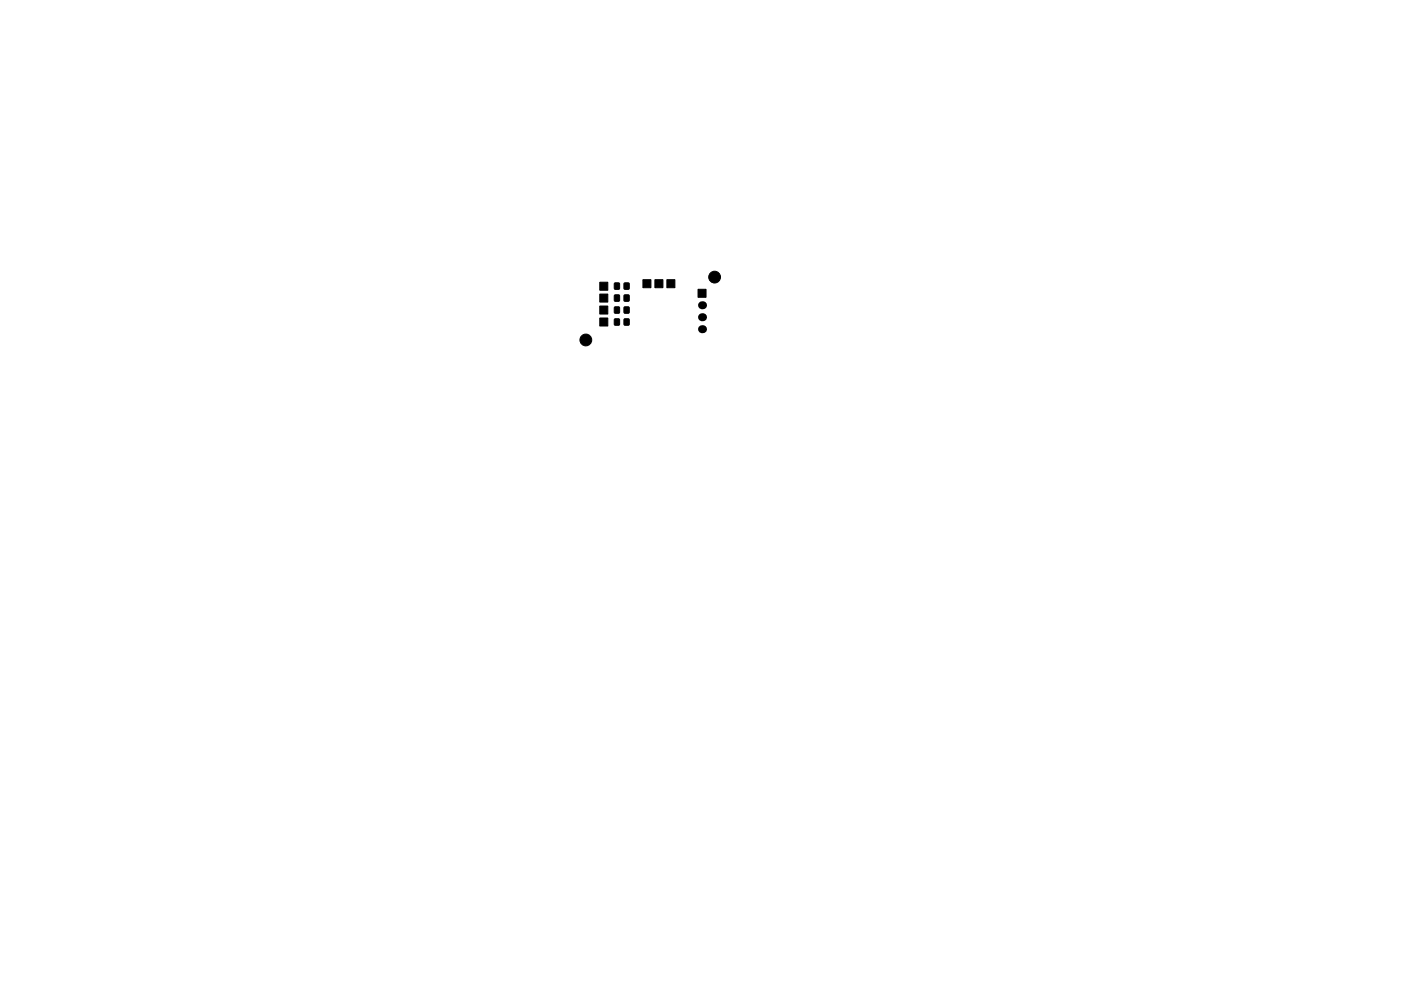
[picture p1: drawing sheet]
<svg xmlns="http://www.w3.org/2000/svg" width="297mm" height="210mm" viewBox="0 0 297 210" stroke-linecap="round" stroke-linejoin="round" font-family="sans-serif">
<g fill="#000" stroke="#000" stroke-width=".21">
<path d="M127.2 67.5h1.7v1.7h-1.7zM127.2 64.9h1.7v1.7h-1.7zM127.2 62.4h1.7v1.7h-1.7zM127.2 59.9h1.7v1.7h-1.7zM130.3 67.7h1v1.3l-1-.1zM130.3 65.2h1v1.2h-1zM130.3 62.6h1v1.3l-1-.1zM130.3 60.1h1v1.2h-1zM132.3 67.7h1.1l-.1 1.3-1-.1zM132.3 65.2h1.1l-.1 1.2h-1zM132.3 62.6h1.1l-.1 1.3-1-.1zM132.3 60.1h1.1l-.1 1.2h-1z"/>
<path d="M136.3 59.3h1.7v1.7h-1.7zM138.9 59.3h1.6v1.7h-1.6zM141.4 59.3h1.7v1.7h-1.7zM148 61.4h1.7v1.7h-1.7z"/>
<circle cx="151.5" cy="58.8" r="1.25"/>
<circle cx="124.2" cy="72.1" r="1.25"/>
</g>
<g fill="#000">
<circle cx="148.8" cy="64.8" r=".85"/>
<circle cx="148.8" cy="67.3" r=".85"/>
<circle cx="148.8" cy="69.8" r=".85"/>
</g>
</svg>
